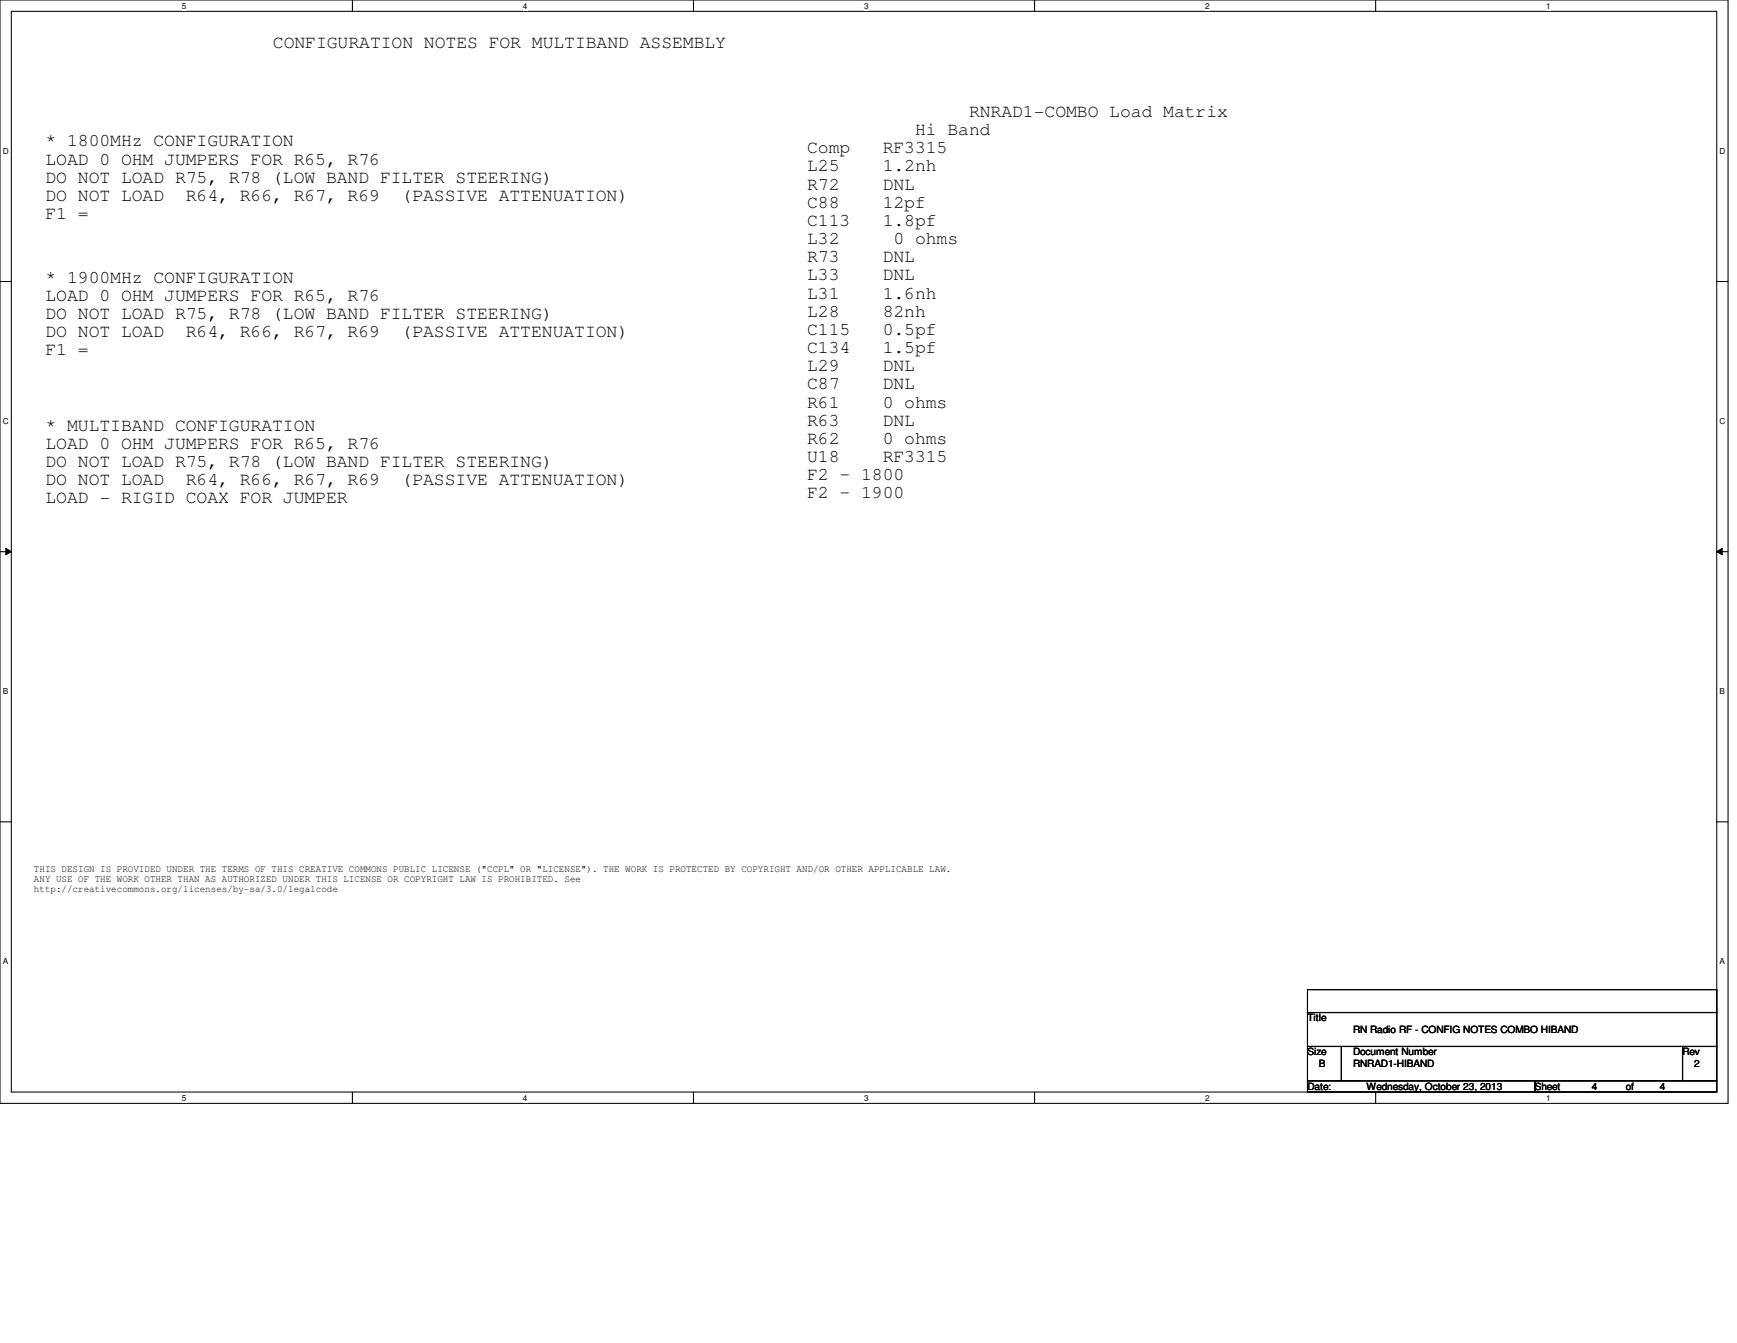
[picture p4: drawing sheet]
<svg xmlns="http://www.w3.org/2000/svg" width="279mm" height="216mm" viewBox="0 0 279 216" stroke-linecap="round" stroke-linejoin="round" font-family="sans-serif">
<defs><g id="words">
<g font-size="2.9">
<text x="43.9" y="7.8">CONFIGURATION NOTES FOR MULTIBAND ASSEMBLY</text>
<text x="7.3" y="23.5">* 1800MHz CONFIGURATION</text>
<text x="147.2" y="21.7">Hi Band</text>
<text x="155.9" y="18.8">RNRAD1-COMBO Load Matrix</text>
<text x="7.3" y="26.5">LOAD 0 OHM JUMPERS FOR R65, R76</text>
<text x="7.3" y="29.4">DO NOT LOAD R75, R78 (LOW BAND FILTER STEERING)</text>
<text x="129.8" y="24.6">Comp</text>
<text x="129.8" y="27.6">L25</text>
<text x="142" y="24.6">RF3315</text>
<text x="142" y="27.6">1.2nh</text>
<text x="7.3" y="35.2">F1 =</text>
<text x="7.3" y="32.3">DO NOT LOAD</text>
<text x="29.9" y="32.3">R64, R66, R67, R69</text>
<text x="64.6" y="32.3">(PASSIVE ATTENUATION)</text>
<text x="129.8" y="30.5">R72</text>
<text x="129.8" y="33.4">C88</text>
<text x="142" y="30.5">DNL</text>
<text x="142" y="33.4">12pf</text>
<text x="129.8" y="36.3">C113</text>
<text x="129.8" y="39.2">L32</text>
<text x="142" y="36.3">1.8pf</text>
<text x="143.7" y="39.2">0 ohms</text>
<text x="7.3" y="45.5">* 1900MHz CONFIGURATION</text>
<text x="129.8" y="42.2">R73</text>
<text x="129.8" y="45.1">L33</text>
<text x="142" y="42.2">DNL</text>
<text x="142" y="45.1">DNL</text>
<text x="7.3" y="48.4">LOAD 0 OHM JUMPERS FOR R65, R76</text>
<text x="7.3" y="51.3">DO NOT LOAD R75, R78 (LOW BAND FILTER STEERING)</text>
<text x="129.8" y="48">L31</text>
<text x="129.8" y="50.9">L28</text>
<text x="129.8" y="53.8">C115</text>
<text x="142" y="48">1.6nh</text>
<text x="142" y="50.9">82nh</text>
<text x="142" y="53.8">0.5pf</text>
<text x="7.3" y="54.2">DO NOT LOAD</text>
<text x="7.3" y="57.1">F1 =</text>
<text x="29.9" y="54.2">R64, R66, R67, R69</text>
<text x="64.6" y="54.2">(PASSIVE ATTENUATION)</text>
<text x="129.8" y="56.8">C134</text>
<text x="129.8" y="59.7">L29</text>
<text x="142" y="56.8">1.5pf</text>
<text x="142" y="59.7">DNL</text>
<text x="129.8" y="62.6">C87</text>
<text x="129.8" y="65.5">R61</text>
<text x="142" y="62.6">DNL</text>
<text x="142" y="65.5">0 ohms</text>
<text x="7.3" y="69.3">* MULTIBAND CONFIGURATION</text>
<text x="129.8" y="68.5">R63</text>
<text x="129.8" y="71.4">R62</text>
<text x="142" y="68.5">DNL</text>
<text x="142" y="71.4">0 ohms</text>
<text x="7.3" y="72.2">LOAD 0 OHM JUMPERS FOR R65, R76</text>
<text x="7.3" y="75.1">DO NOT LOAD R75, R78 (LOW BAND FILTER STEERING)</text>
<text x="129.8" y="74.3">U18</text>
<text x="129.8" y="77.2">F2 – 1800</text>
<text x="142" y="74.3">RF3315</text>
<text x="7.3" y="78">DO NOT LOAD</text>
<text x="7.3" y="80.9">LOAD - RIGID COAX FOR JUMPER</text>
<text x="29.9" y="78">R64, R66, R67, R69</text>
<text x="64.6" y="78">(PASSIVE ATTENUATION)</text>
<text x="129.8" y="80.1">F2 – 1900</text>
</g>
<g font-size="1.6">
<text x="5.5" y="141.9">ANY USE OF THE WORK OTHER THAN AS AUTHORIZED UNDER THIS LICENSE OR COPYRIGHT LAW IS PROHIBITED. See</text>
<text x="5.5" y="143.5">http://creativecommons.org/licenses/by-sa/3.0/legalcode</text>
<text x="5.5" y="140.3">THIS DESIGN IS PROVIDED UNDER THE TERMS OF THIS CREATIVE COMMONS PUBLIC LICENSE (&quot;CCPL&quot; OR &quot;LICENSE&quot;). THE WORK IS PROTECTED BY COPYRIGHT AND/OR OTHER APPLICABLE LAW.</text>
<text x="210.3" y="164.2">Title</text>
<text x="217.6" y="166">RN Radio RF - CONFIG NOTES COMBO HIBAND</text>
<text x="210.3" y="169.7">Size</text>
<text x="212.1" y="171.5">B</text>
<text x="217.6" y="169.7">Document Number</text>
<text x="217.6" y="171.5">RNRAD1-HIBAND</text>
<text x="270.6" y="169.7">Rev</text>
<text x="272.5" y="171.5">2</text>
<text x="210.3" y="175.2">Date:</text>
<text x="219.8" y="175.2">Wednesday, October 23, 2013</text>
<text x="246.9" y="175.2">Sheet</text>
<text x="256" y="175.2">4</text>
<text x="261.5" y="175.2">of</text>
<text x="267" y="175.2">4</text>
</g>
<g font-size="1.3">
<text x="29.3" y="1.4">5</text>
<text x="84.1" y="1.4">4</text>
<text x="139" y="1.4">3</text>
<text x="193.8" y="1.4">2</text>
<text x="248.7" y="1.4">1</text>
<text x=".5" y="24.7">D</text>
<text x="276.6" y="24.7">D</text>
<text x=".5" y="68.2">C</text>
<text x="276.6" y="68.2">C</text>
<text x=".5" y="111.6">B</text>
<text x="276.6" y="111.6">B</text>
<text x=".5" y="155">A</text>
<text x="276.6" y="155">A</text>
<text x="29.3" y="177">5</text>
<text x="84.1" y="177">4</text>
<text x="139" y="177">3</text>
<text x="193.8" y="177">2</text>
<text x="248.7" y="177">1</text>
</g>
</g></defs>
<path d="M0 0h278v177.4h-278zM1.8 1.8h274.3v173.8h-274.3z" fill="none" stroke="#000" stroke-width=".17"/>
<g fill="#fff">
<path d="M29.3 .2h.7v1.5h-.7z"/>
<path d="M29.3 175.8h.7v1.4h-.7z"/>
</g>
<path d="M56.7 0v1.8M56.7 175.6v1.8" fill="none" stroke="#000" stroke-width=".17"/>
<g fill="#fff">
<path d="M84.1 .2h.7v1.5h-.7z"/>
<path d="M84.1 175.8h.7v1.4h-.7z"/>
</g>
<path d="M111.5 0v1.8M111.5 175.6v1.8" fill="none" stroke="#000" stroke-width=".17"/>
<g fill="#fff">
<path d="M139 .2h.7v1.5h-.7z"/>
<path d="M139 175.8h.7v1.4h-.7z"/>
</g>
<path d="M166.4 0v1.8M166.4 175.6v1.8" fill="none" stroke="#000" stroke-width=".17"/>
<g fill="#fff">
<path d="M193.8 .2h.8v1.5h-.8z"/>
<path d="M193.8 175.8h.8v1.4h-.8z"/>
</g>
<path d="M221.3 0v1.8M221.3 175.6v1.8" fill="none" stroke="#000" stroke-width=".17"/>
<g fill="#fff">
<path d="M248.7 .2h.7v1.5h-.7z"/>
<path d="M248.7 175.8h.7v1.4h-.7z"/>
<path d="M.5 23.5h.9v1.5h-.9z"/>
<path d="M276.6 23.5h.9v1.5h-.9z"/>
<path d="M.5 67h.9v1.5h-.9z"/>
<path d="M276.6 67h.9v1.5h-.9z"/>
</g>
<path d="M0 45.3h1.8M276.1 45.3h1.9" fill="none" stroke="#000" stroke-width=".17"/>
<g fill="#fff">
<path d="M.5 110.4h.8v1.5h-.8z"/>
<path d="M276.6 110.4h.9v1.5h-.9z"/>
</g>
<path d="M0 88.7h1.8M276.1 88.7h1.9" fill="none" stroke="#000" stroke-width=".17"/>
<path d="M.9 88.1l.9 .6-.9 .5zM276.1 88.7l.9-.6v1.1z" fill="#000"/>
<path d="M.9 88.1l.9 .6-.9 .5zM276.1 88.7l.9-.6v1.1z" fill="none" stroke="#000" stroke-width=".16"/>
<g fill="#fff">
<path d="M.5 153.8h.8v1.5h-.8z"/>
<path d="M276.6 153.8h.8v1.5h-.8z"/>
</g>
<path d="M0 132.1h1.8M276.1 132.1h1.9M210.3 159.1h65.8v3.7h-65.8zM210.3 162.8h65.8v5.4h-65.8zM210.3 168.2h5.5v5.5h-5.5zM210.3 173.7h36.6v1.9h-36.6zM215.8 168.2h54.8v5.5h-54.8zM246.9 173.7h29.2v1.9h-29.2zM270.6 168.2h5.5v5.5h-5.5z" fill="none" stroke="#000" stroke-width=".17"/>
<use href="#words"/>
</svg>
